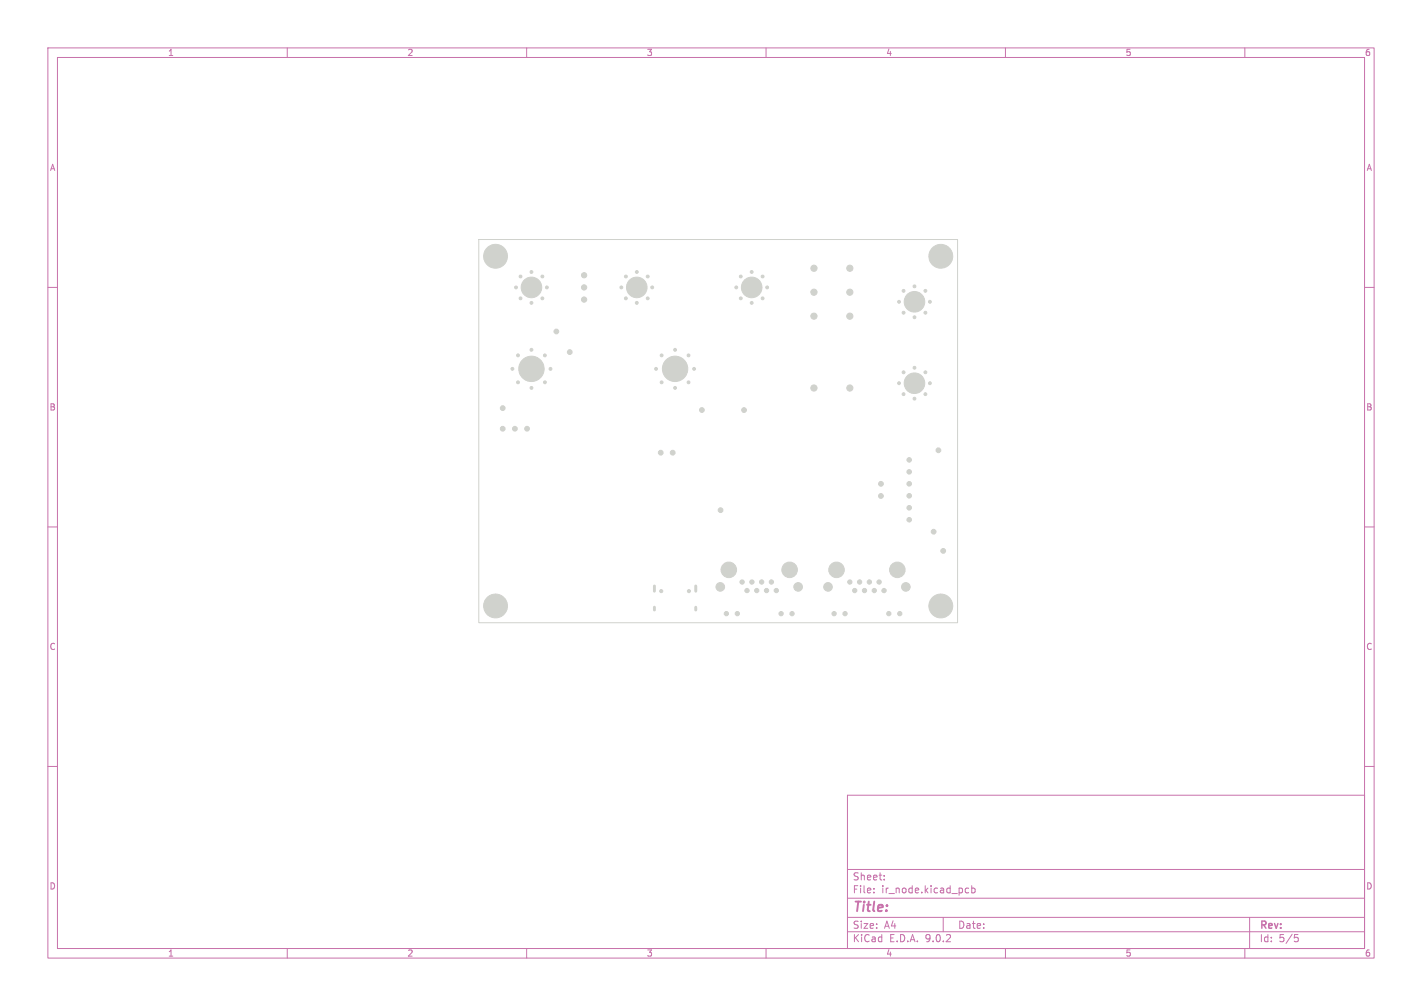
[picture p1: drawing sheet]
<svg xmlns="http://www.w3.org/2000/svg" width="297mm" height="210mm" viewBox="0 0 297 210" stroke-linecap="round" stroke-linejoin="round" font-family="sans-serif">
<defs><g id="words">
<text font-size="2.8" fill="#c872ab" x="178" y="190.9">Title:</text>
<g font-size="2.1" fill="#c872ab">
<text x="178" y="184">Sheet:</text>
<text x="178" y="186.7">File:</text>
<text x="184.1" y="186.7">ir_node.kicad_pcb</text>
<text x="178" y="196.9">KiCad</text>
<text x="178" y="194.1">Size:</text>
<text x="184.7" y="194.1">A4</text>
<text x="185.7" y="196.9">E.D.A.</text>
<text x="193.3" y="196.9">9.0.2</text>
<text x="200" y="194.1">Date:</text>
<text x="263" y="194.3">Rev:</text>
<text x="263" y="196.9">Id:</text>
<text x="267.1" y="196.9">5/5</text>
</g>
<g font-size="1.8" fill="#c872ab">
<text x="35" y="11.9">1</text>
<text x="85" y="11.9">2</text>
<text x="135" y="11.9">3</text>
<text x="185" y="11.9">4</text>
<text x="235" y="11.9">5</text>
<text x="285" y="11.9">6</text>
<text x="10.3" y="35.9">A</text>
<text x="285.4" y="35.9">A</text>
<text x="10.3" y="85.9">B</text>
<text x="285.3" y="85.9">B</text>
<text x="10.3" y="135.9">C</text>
<text x="285.3" y="135.9">C</text>
<text x="10.3" y="185.9">D</text>
<text x="285.3" y="185.9">D</text>
<text x="35" y="199.9">1</text>
<text x="85" y="199.9">2</text>
<text x="135" y="199.9">3</text>
<text x="185" y="199.9">4</text>
<text x="235" y="199.9">5</text>
<text x="285" y="199.9">6</text>
</g>
</g></defs>
<g fill="none" stroke="#c872ab" stroke-width=".21">
<path d="M10 10h277v190h-277zM12 12h273v186h-273zM60 10v2M110 10v2M160 10v2M210 10v2M260 10v2M10 60h2M285 60h2M10 110h2M285 110h2M10 160h2"/>
<path d="M177 166h108v32h-108zM285 160h2M60 198v2M110 198v2M160 198v2M177 194.5h108M177 191.5h108M177 187.5h108M177 181.5h108M182.5 186.3v.1M182.5 185.5v.1M184.7 183.6v.1"/>
<path d="M184.7 182.8v.1M197 191.5v3M201.7 186.3l.2 .1 .4-.1M202.3 185.5l-.4-.1-.2 .1M203 185.5l.4-.1 .3 .3-.2 .6h-.5M203 184.9v1.5M210 198v2M260 198v2M261 191.5v6.5M270.4 195.1h.7M270.5 195.7h.4l.3 .3-.1 .5-.6 .1"/>
</g>
<path d="M100 50h100v80h-100z" fill="none" stroke="#d0d2cd" stroke-width=".21"/>
<g fill="#d0d2cd" stroke="#d0d2cd" stroke-width=".21">
<circle cx="187.8" cy="63" r=".3"/>
<circle cx="188.7" cy="60.7" r=".3"/>
<circle cx="188.7" cy="65.3" r=".3"/>
<circle cx="191" cy="59.8" r=".3"/>
<circle cx="191" cy="63" r="2.15"/>
<circle cx="191" cy="66.2" r=".3"/>
<circle cx="193.3" cy="60.7" r=".3"/>
<circle cx="193.3" cy="65.3" r=".3"/>
<circle cx="194.2" cy="63" r=".3"/>
<circle cx="146.6" cy="85.6" r=".5"/>
<circle cx="105" cy="89.5" r=".5"/>
<circle cx="107.5" cy="89.5" r=".5"/>
<circle cx="110.1" cy="89.5" r=".5"/>
<circle cx="150.5" cy="106.5" r=".5"/>
<circle cx="137" cy="77" r=".3"/>
<circle cx="138.2" cy="74.2" r=".3"/>
<circle cx="138.2" cy="79.8" r=".3"/>
<circle cx="141" cy="73" r=".3"/>
<circle cx="141" cy="77" r="2.65"/>
<circle cx="141" cy="81" r=".3"/>
<circle cx="143.8" cy="74.2" r=".3"/>
<circle cx="143.8" cy="79.8" r=".3"/>
<circle cx="145" cy="77" r=".3"/>
<circle cx="177.5" cy="61" r=".65"/>
<circle cx="170" cy="61" r=".65"/>
<circle cx="177.5" cy="66" r=".65"/>
<circle cx="170" cy="66" r=".65"/>
<circle cx="177.5" cy="56" r=".65"/>
<circle cx="170" cy="56" r=".65"/>
<circle cx="177.5" cy="81" r=".65"/>
<circle cx="170" cy="81" r=".65"/>
<circle cx="122" cy="62.5" r=".55"/>
<circle cx="122" cy="60" r=".55"/>
<circle cx="122" cy="57.5" r=".55"/>
<circle cx="196" cy="94" r=".5"/>
<circle cx="103.5" cy="126.5" r="2.49"/>
<circle cx="152.2" cy="119" r="1.62"/>
<circle cx="164.9" cy="119" r="1.62"/>
<circle cx="155" cy="121.5" r=".45"/>
<circle cx="156" cy="123.3" r=".45"/>
<circle cx="157" cy="121.5" r=".45"/>
<circle cx="158.1" cy="123.3" r=".45"/>
<circle cx="159.1" cy="121.5" r=".45"/>
<circle cx="160.1" cy="123.3" r=".45"/>
<circle cx="161.1" cy="121.5" r=".45"/>
<circle cx="162.1" cy="123.3" r=".45"/>
<circle cx="151.7" cy="128.1" r=".45"/>
<circle cx="154" cy="128.1" r=".45"/>
<circle cx="163.1" cy="128.1" r=".45"/>
<circle cx="165.4" cy="128.1" r=".45"/>
<circle cx="150.4" cy="122.5" r=".9"/>
<circle cx="166.7" cy="122.5" r=".9"/>
<circle cx="189.9" cy="96" r=".47"/>
<circle cx="189.9" cy="98.5" r=".47"/>
<circle cx="189.9" cy="101" r=".47"/>
<circle cx="189.9" cy="103.5" r=".47"/>
<circle cx="189.9" cy="106" r=".47"/>
<circle cx="189.9" cy="108.5" r=".47"/>
<circle cx="174.7" cy="119" r="1.62"/>
<circle cx="187.4" cy="119" r="1.62"/>
<circle cx="177.5" cy="121.5" r=".45"/>
<circle cx="178.5" cy="123.3" r=".45"/>
<circle cx="179.5" cy="121.5" r=".45"/>
<circle cx="180.6" cy="123.3" r=".45"/>
<circle cx="181.6" cy="121.5" r=".45"/>
<circle cx="182.6" cy="123.3" r=".45"/>
<circle cx="183.6" cy="121.5" r=".45"/>
<circle cx="184.6" cy="123.3" r=".45"/>
<circle cx="174.2" cy="128.1" r=".45"/>
<circle cx="176.5" cy="128.1" r=".45"/>
<circle cx="185.6" cy="128.1" r=".45"/>
<circle cx="187.9" cy="128.1" r=".45"/>
<circle cx="172.9" cy="122.5" r=".9"/>
<circle cx="189.2" cy="122.5" r=".9"/>
<circle cx="155.4" cy="85.6" r=".5"/>
<circle cx="105" cy="85.2" r=".5"/>
<circle cx="195" cy="111" r=".5"/>
<circle cx="196.5" cy="53.5" r="2.49"/>
<circle cx="116.2" cy="69.2" r=".5"/>
<circle cx="103.5" cy="53.5" r="2.49"/>
<circle cx="138.1" cy="123.4" r=".32"/>
<circle cx="143.9" cy="123.4" r=".32"/>
<circle cx="197" cy="115" r=".5"/>
<circle cx="153.8" cy="60" r=".3"/>
<circle cx="154.7" cy="57.7" r=".3"/>
<circle cx="154.7" cy="62.3" r=".3"/>
<circle cx="157" cy="56.8" r=".3"/>
<circle cx="157" cy="60" r="2.15"/>
<circle cx="157" cy="63.2" r=".3"/>
<circle cx="159.3" cy="57.7" r=".3"/>
<circle cx="159.3" cy="62.3" r=".3"/>
<circle cx="160.2" cy="60" r=".3"/>
<circle cx="184" cy="101" r=".5"/>
<circle cx="184" cy="103.5" r=".5"/>
<circle cx="107.8" cy="60" r=".3"/>
<circle cx="108.7" cy="57.7" r=".3"/>
<circle cx="108.7" cy="62.3" r=".3"/>
<circle cx="111" cy="56.8" r=".3"/>
<circle cx="111" cy="60" r="2.15"/>
<circle cx="111" cy="63.2" r=".3"/>
<circle cx="113.3" cy="57.7" r=".3"/>
<circle cx="113.3" cy="62.3" r=".3"/>
<circle cx="114.2" cy="60" r=".3"/>
<circle cx="138" cy="94.5" r=".5"/>
<circle cx="140.5" cy="94.5" r=".5"/>
<circle cx="129.8" cy="60" r=".3"/>
<circle cx="130.7" cy="57.7" r=".3"/>
<circle cx="130.7" cy="62.3" r=".3"/>
<circle cx="133" cy="56.8" r=".3"/>
<circle cx="133" cy="60" r="2.15"/>
<circle cx="133" cy="63.2" r=".3"/>
<circle cx="135.3" cy="57.7" r=".3"/>
<circle cx="135.3" cy="62.3" r=".3"/>
<circle cx="136.2" cy="60" r=".3"/>
<circle cx="196.5" cy="126.5" r="2.49"/>
<circle cx="107" cy="77" r=".3"/>
<circle cx="108.2" cy="74.2" r=".3"/>
<circle cx="108.2" cy="79.8" r=".3"/>
<circle cx="111" cy="73" r=".3"/>
<circle cx="111" cy="77" r="2.65"/>
<circle cx="111" cy="81" r=".3"/>
<circle cx="113.8" cy="74.2" r=".3"/>
<circle cx="113.8" cy="79.8" r=".3"/>
<circle cx="115" cy="77" r=".3"/>
<circle cx="187.8" cy="80" r=".3"/>
<circle cx="188.7" cy="77.7" r=".3"/>
<circle cx="188.7" cy="82.3" r=".3"/>
<circle cx="191" cy="76.8" r=".3"/>
<circle cx="191" cy="80" r="2.15"/>
<circle cx="191" cy="83.2" r=".3"/>
<circle cx="193.3" cy="77.7" r=".3"/>
<circle cx="193.3" cy="82.3" r=".3"/>
<circle cx="194.2" cy="80" r=".3"/>
<circle cx="119" cy="73.5" r=".5"/>
</g>
<path d="M136.7 122.3v1.1M136.7 126.8v.6M145.3 122.3v1.1M145.3 126.8v.6" fill="none" stroke="#d0d2cd" stroke-width=".6"/>
<use href="#words"/>
</svg>
